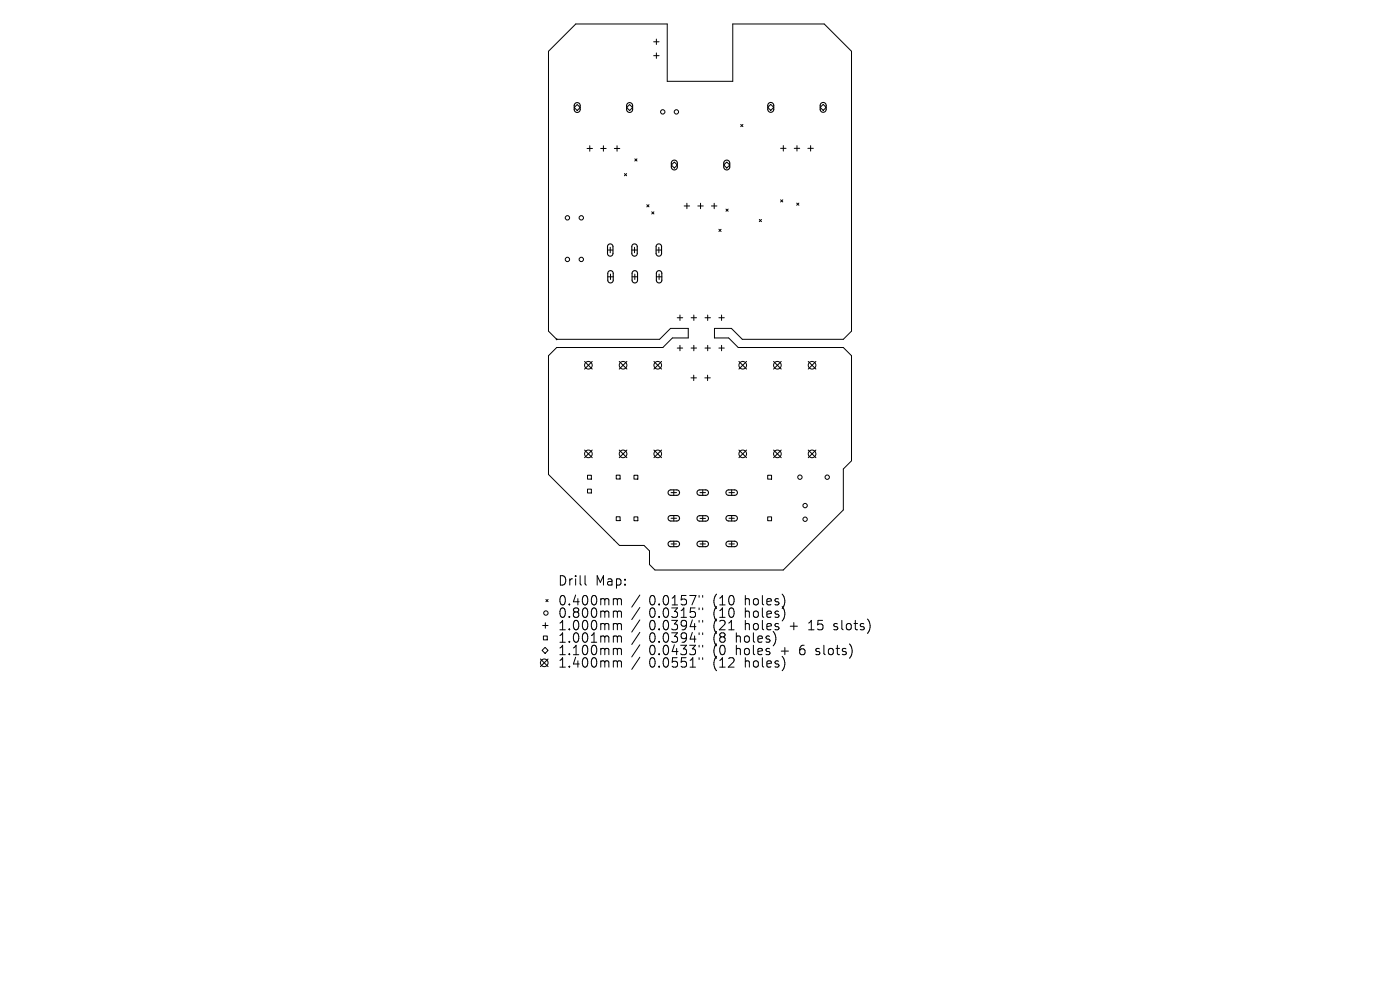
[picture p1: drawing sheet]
<svg xmlns="http://www.w3.org/2000/svg" width="297mm" height="210mm" viewBox="0 0 297 210" stroke-linecap="round" stroke-linejoin="round" font-family="sans-serif">
<defs><g id="words">
<g font-size="2.8">
<text x="118.3" y="124.5">Drill</text>
<text x="126.2" y="124.5">Map:</text>
<text x="118.3" y="128.7">0.400mm</text>
<text x="118.3" y="131.3">0.800mm</text>
<text x="137.5" y="128.7">0.0157&quot;</text>
<text x="137.5" y="131.3">0.0315&quot;</text>
<text x="151.1" y="128.7">(10</text>
<text x="151.1" y="131.3">(10</text>
<text x="157.9" y="128.7">holes)</text>
<text x="157.9" y="131.3">holes)</text>
<text x="118.3" y="133.9">1.000mm</text>
<text x="118.3" y="136.6">1.001mm</text>
<text x="137.5" y="133.9">0.0394&quot;</text>
<text x="137.5" y="136.6">0.0394&quot;</text>
<text x="151.1" y="133.9">(21</text>
<text x="151.1" y="136.6">(8</text>
<text x="156" y="136.6">holes)</text>
<text x="157.9" y="133.9">holes</text>
<text x="167.5" y="133.9">+</text>
<text x="171.6" y="133.9">15</text>
<text x="177.1" y="133.9">slots)</text>
<text x="118.3" y="139.2">1.100mm</text>
<text x="118.3" y="141.9">1.400mm</text>
<text x="137.5" y="139.2">0.0433&quot;</text>
<text x="137.5" y="141.9">0.0551&quot;</text>
<text x="151.1" y="139.2">(0</text>
<text x="151.1" y="141.9">(12</text>
<text x="156" y="139.2">holes</text>
<text x="157.9" y="141.9">holes)</text>
<text x="165.6" y="139.2">+</text>
<text x="169.7" y="139.2">6</text>
<text x="173.3" y="139.2">slots)</text>
</g>
</g></defs>
<g fill="none" stroke="#000" stroke-width=".21">
<path d="M116.4 10.9l5.7-5.8h19.5v12.1h13.9v-12.1h19.4l5.7 5.8v59.3l-1.7 1.8h-21.4l-2.3-2.3h-3.6v2h3l2 2h22.3l1.7 1.8v22.3l-1.7 1.7v8.7l-12.7 12.7h-27.3l-1.1-1.1v-2.9l-1.2-1.2h-5.2l-15-15.1v-25.1l1.7-1.8h22.5l2.1-2h3.3v-2h-3.8l-2.3 2.3h-21.8l-1.7-1.8zM138.7 8.9h1.1M138.7 11.8h1.1M139.2 8.3v1.1M139.2 11.2v1.2M121.8 22.8l.7-.6 .6 .6-.6 .6zM124.5 31.5h1.2M125.1 30.9v1.2M127.4 31.5h1.2M128 30.9v1.2M130.3 31.5h1.2M130.9 30.9v1.2"/>
<path d="M132.5 36.8l.4 .5M132.9 22.8l.7-.6 .6 .6-.6 .6zM132.9 36.8l-.4 .5M134.7 33.7l.4 .5M135.1 33.7l-.4 .5M143.1 34.4l.6 .6-.6 .6-.7-.6zM154.2 34.4l.6 .6-.6 .6-.7-.6zM157.1 26.4l.5 .5M157.6 26.4l-.5 .5M162.9 22.8l.6-.7 .6 .7-.6 .6zM165.6 31.5h1.2M166.2 30.9v1.1"/>
<path d="M168.5 31.5h1.2M169.1 30.9v1.1M171.4 31.5h1.1M172 30.9v1.1M174 22.8l.6-.7 .7 .7-.7 .6zM128.9 53h1.1M128.9 58.7h1.2M129.5 52.5v1.1M129.5 58.1v1.2M134 53h1.2M134.1 58.7h1.2M134.6 52.5v1.1"/>
<path d="M134.7 58.1v1.2M137.2 43.4l.5 .5M137.7 43.4l-.5 .5M138.3 44.9l.4 .5M138.7 44.9l-.4 .5M139.2 53h1.1M139.2 58.7h1.2M139.8 52.5v1.1M139.8 58.1v1.2M145.1 43.7h1.2M145.7 43.1v1.2M148 43.7h1.2"/>
<path d="M148.6 43.1v1.2M150.9 43.7h1.2M151.5 43.1v1.2M152.5 48.6l.5 .5M153 48.6l-.5 .5M154 44.4l.5 .4M154.5 44.4l-.5 .4M161.1 46.6l.4 .4M161.5 46.6l-.4 .4M165.6 42.4l.5 .4M166.1 42.4l-.5 .4M169 43.1l.5 .4"/>
<path d="M169.5 43.1l-.5 .4M124 76.7l1.6 1.6M125.6 76.7l-1.6 1.6M131.4 76.7l1.6 1.6M133 76.7l-1.6 1.6M138.7 76.7l1.6 1.6M140.3 76.7l-1.6 1.6M143.7 67.4h1.1M143.7 73.8h1.1M144.3 66.8v1.2M144.3 73.3v1.1M146.6 67.4h1.2"/>
<path d="M146.6 73.8h1.2M147.2 79.6v1.1M147.2 66.8v1.2M147.2 73.3v1.1M149.6 67.4h1.1M149.6 73.8h1.1M150.1 79.6v1.1M150.1 66.8v1.2M150.1 73.3v1.1M152.5 67.4h1.2M152.5 73.8h1.2M153.1 66.8v1.2"/>
<path d="M153.1 73.3v1.1M156.8 76.7l1.6 1.6M158.4 76.7l-1.6 1.6M164.1 76.7l1.6 1.6M165.7 76.7l-1.6 1.6M171.5 76.7l1.6 1.6M173.1 76.7l-1.6 1.6M124 95.5l1.6 1.6M125.6 95.5l-1.6 1.6M131.4 95.5l1.6 1.6M133 95.5l-1.6 1.6M138.7 95.5l1.6 1.6"/>
<path d="M140.3 95.5l-1.6 1.6M146.6 80.2h1.1M149.5 80.2h1.2M156.8 95.5l1.6 1.6M158.4 95.5l-1.6 1.6M164.1 95.5l1.6 1.6M165.7 95.5l-1.6 1.6M171.5 95.5l1.6 1.6M173.1 95.5l-1.6 1.6M124.6 100.8h.9v.8h-.9zM124.6 103.8h.9v.8h-.9zM130.7 100.8h.8v.8h-.8z"/>
<path d="M130.7 109.6h.8v.8h-.8zM134.5 100.8h.8v.8h-.8zM134.5 109.6h.8v.9h-.8zM142.4 104.5h1.1M142.4 109.9h1.1M142.4 115.4h1.1M142.9 103.9v1.2M142.9 109.4v1.1M142.9 114.8v1.2M148.5 104.5h1.2M148.5 115.4h1.2M148.5 110h1.2"/>
<path d="M149.1 103.9v1.2M149.1 109.4v1.2M149.1 114.8v1.2M154.6 104.5h1.2M154.6 109.9h1.2M154.6 115.4h1.2M155.2 103.9v1.2M155.2 109.4v1.1M155.2 114.8v1.2M162.9 100.8h.8v.8h-.8zM162.9 109.6h.8v.9h-.8zM114.6 139.8l1.7 1.6"/>
<path d="M115.1 132.7h1.2M115.3 134.9h.8v.8h-.8zM115.6 137.3l.7 .7-.7 .6-.6-.6zM115.7 132.1v1.2M115.8 127.2l.5 .4M116.3 127.2l-.5 .4M116.3 139.8l-1.7 1.6M124.1 122.1v1.7l.3 .3M130.4 127h.3l.3 .3M130.4 129.6h.3l.3 .3M130.4 132.3h.3l.3 .3M130.4 134.9h.3l.3 .3"/>
<path d="M130.4 137.5h.3l.3 .3M131 127.3l.3-.3 .4 .1 .1 1.2M131 127.3v1M131 129.9v1.1M131 132.6v1M131 135.2v1M131 137.8v1.1M131 129.9l.3-.3 .4 .1 .1 1.3M131 132.6l.3-.3 .4 .1 .1 1.2M131 135.2l.3-.3 .4 .1 .1 1.2M131 137.8l.3-.3 .4 .1 .1 1.3M135.7 126.2l-1.7 2.6"/>
<path d="M135.7 128.9l-1.7 2.5M135.7 131.5l-1.7 2.6M135.7 134.1l-1.7 2.6M135.7 136.8l-1.7 2.6M135.7 139.4l-1.7 2.6M148.3 126.3v.4M148.3 129v.3M148.3 131.6v.4M148.3 134.2v.4M148.3 136.9v.4M148.3 139.5v.4M149.1 126.3v.4"/>
<path d="M149.1 129v.3M149.1 131.6v.4M149.1 134.2v.4M149.1 136.9v.4M149.1 139.5v.4M154.6 133.6h1.1M164.5 134.8l.1 .9-.3 .9M166.2 126.4l.3 1-.3 1.3M166.2 129.1l.3 .9-.3 1.3M180.7 137.5v1.3M184.5 132.2v1.3M130.4 140.2h.3l.3 .3"/>
<path d="M131 140.5v1M131 140.5l.3-.3 .4 .1 .1 1.2M166.4 140.1l.1 .8-.3 1"/>
<circle cx="140.6" cy="23.7" r=".46"/>
<circle cx="143.5" cy="23.7" r=".46"/>
<circle cx="120.4" cy="46.2" r=".46"/>
<circle cx="120.4" cy="55" r=".46"/>
<circle cx="123.3" cy="46.2" r=".46"/>
<circle cx="123.3" cy="55" r=".46"/>
<circle cx="124.8" cy="77.5" r=".81"/>
<circle cx="132.2" cy="77.5" r=".81"/>
<circle cx="139.5" cy="77.5" r=".81"/>
<circle cx="157.6" cy="77.5" r=".81"/>
<circle cx="164.9" cy="77.5" r=".81"/>
<circle cx="172.3" cy="77.5" r=".81"/>
<circle cx="124.8" cy="96.3" r=".81"/>
<circle cx="132.2" cy="96.3" r=".81"/>
<circle cx="139.5" cy="96.3" r=".81"/>
<circle cx="157.6" cy="96.3" r=".81"/>
<circle cx="164.9" cy="96.3" r=".81"/>
<circle cx="172.3" cy="96.3" r=".81"/>
<circle cx="169.7" cy="101.2" r=".46"/>
<circle cx="170.8" cy="107.2" r=".46"/>
<circle cx="170.8" cy="110.1" r=".46"/>
<circle cx="175.5" cy="101.2" r=".46"/>
<circle cx="115.8" cy="130" r=".46"/>
<circle cx="115.5" cy="140.6" r=".81"/>
</g>
<circle cx="118.1" cy="72" r=".09" fill="#000" stroke="#000" stroke-width=".21"/>
<g fill="none" stroke="#000" stroke-width=".23">
<path d="M122 22l.6-.2 .4 .4 .1 1.2-.4 .4h-.5l-.3-.4-.1-1.1zM133.1 22l.6-.2 .5 .4v1.2l-.4 .4h-.5l-.3-.4-.1-1.1zM142.6 34.2l.6-.2 .5 .4v1.2l-.4 .4h-.5l-.3-.4-.1-1.1zM153.7 34.2l.6-.2 .5 .4v1.2l-.4 .4h-.5l-.3-.4-.1-1.1zM163.1 21.9l.6-.1 .4 .4v1.2l-.4 .4h-.5l-.3-.4v-1.1zM174.2 21.9l.6-.1 .4 .4v1.2l-.3 .4h-.5l-.4-.4v-1.1zM129 51.9l.6-.1 .4 .4v1.7l-.4 .4-.5-.1-.2-.3v-1.6zM129.1 57.6l.6-.2 .4 .5v1.7l-.5 .4-.4-.1-.3-.4v-1.6zM134.2 51.9l.6-.1 .4 .4v1.7l-.4 .4h-.5l-.2-.4-.1-1.6zM134.3 57.6l.5-.2 .4 .4v1.7l-.4 .5-.4-.1-.3-.3v-1.7zM139.4 51.9l.5-.1 .4 .4v1.7l-.4 .4-.5-.1-.2-.3v-1.6zM139.4 57.6l.6-.2 .4 .5v1.7l-.5 .4-.4-.1-.2-.4-.1-1.6z"/>
<path d="M141.9 104.1l.4-.2h1.4l.4 .3v.4l-.4 .5h-1.5l-.5-.5zM141.9 109.5l.4-.1h1.4l.4 .3v.4l-.4 .4h-1.5l-.5-.4zM141.9 115l.4-.2h1.4l.4 .3v.4l-.4 .5-1.5-.1-.5-.4zM148 104.1l.4-.2h1.5l.3 .3 .1 .4-.5 .5h-1.5l-.4-.5zM148 109.6l.4-.2h1.5l.3 .3 .1 .4-.5 .4h-1.5l-.4-.4zM148 115l.4-.2h1.5l.3 .3 .1 .4-.5 .5-1.5-.1-.4-.4zM154.2 104.1l.3-.2h1.5l.4 .3v.4l-.4 .5h-1.6l-.4-.5zM154.2 109.5l.3-.1h1.5l.4 .3v.4l-.4 .4h-1.6l-.4-.4zM154.2 115l.3-.2h1.5l.4 .3v.4l-.4 .5-1.6-.1-.4-.4z"/>
</g>
<use href="#words"/>
</svg>
